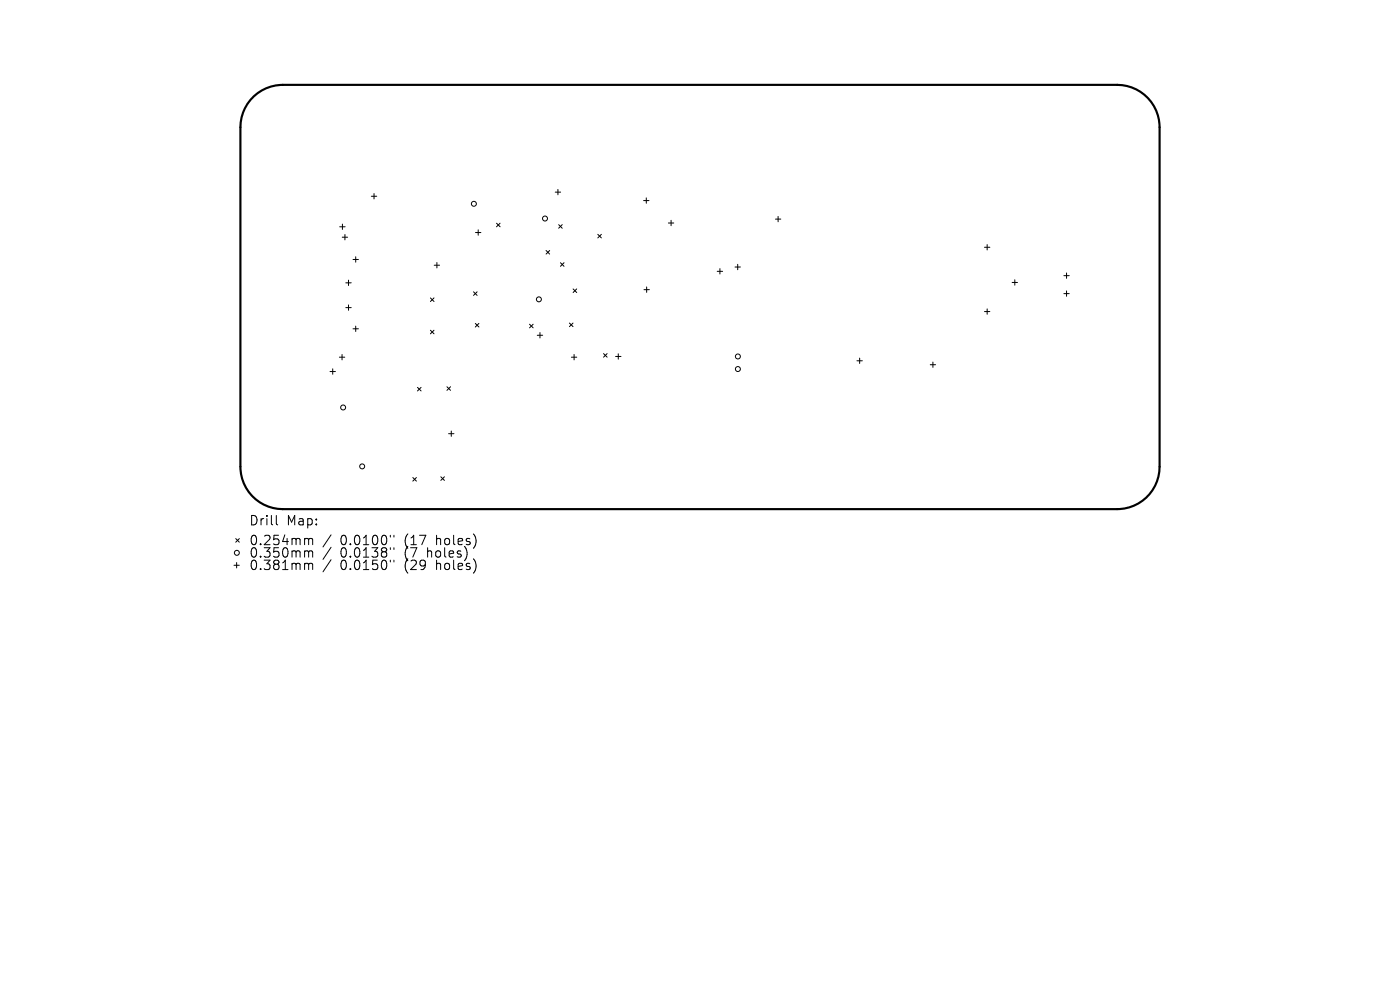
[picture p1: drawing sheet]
<svg xmlns="http://www.w3.org/2000/svg" width="297mm" height="210mm" viewBox="0 0 297 210" stroke-linecap="round" stroke-linejoin="round" font-family="sans-serif">
<defs><g id="words">
<g font-size="2.8">
<text x="52.8" y="111.7">Drill</text>
<text x="60.8" y="111.7">Map:</text>
<text x="52.8" y="115.9">0.254mm</text>
<text x="52.8" y="118.6">0.350mm</text>
<text x="72.2" y="115.9">0.0100&quot;</text>
<text x="72.2" y="118.6">0.0138&quot;</text>
<text x="85.9" y="115.9">(17</text>
<text x="85.9" y="118.6">(7</text>
<text x="90.9" y="118.6">holes)</text>
<text x="92.8" y="115.9">holes)</text>
<text x="52.8" y="121.2">0.381mm</text>
<text x="72.2" y="121.2">0.0150&quot;</text>
<text x="85.9" y="121.2">(29</text>
<text x="92.8" y="121.2">holes)</text>
</g>
</g></defs>
<path d="M53.8 20.5a9 9 0 0 1 6.2-2.5h177a9 9 0 0 1 9 9v72a9 9 0 0 1-9 9h-177a9 9 0 0 1-9-9v-72a9 9 0 0 1 2.8-6.5z" fill="none" stroke="#000" stroke-width=".46"/>
<g fill="none" stroke="#000" stroke-width=".21">
<path d="M72.1 48.1h1.1M72.6 50.3h1.1M72.6 47.5v1.2M73.2 49.7v1.2M73.4 60h1.1M73.9 59.4v1.2M74.9 55h1.1M75.5 54.5v1.1M78.8 41.6h1.1M79.3 41.1v1.1M92.1 56.3h1.2M92.7 55.7v1.1"/>
<path d="M100.9 49.3h1.1M101.4 48.8v1.1M105.3 47.3l.8 .8M106.1 47.3l-.8 .8M115.8 53.1l.8 .8M116.6 53.1l-.8 .8M117.8 40.8h1.1M118.4 40.2v1.1M118.5 47.7l.8 .7M118.9 55.7l.8 .8M119.3 47.7l-.8 .7M119.7 55.7l-.8 .8"/>
<path d="M126.8 49.7l.8 .8M127.6 49.7l-.8 .8M136.5 42.5h1.2M137.1 42v1.1M141.8 47.3h1.1M142.4 46.7v1.2M152.2 57.6h1.1M152.7 57v1.1M155.9 56.6h1.2M156.5 56.1v1.1M164.5 46.5h1.1M165.1 45.9v1.2"/>
<path d="M208.8 52.5h1.2M209.4 51.9v1.1M214.7 59.9h1.2M215.3 59.3v1.2M225.7 58.5h1.1M226.3 57.9v1.1M70 78.8h1.2M70.6 78.2v1.2M72 75.8h1.1M72.6 75.2v1.1M73.4 65.3h1.1M73.9 64.7v1.1"/>
<path d="M74.9 69.7h1.1M75.5 69.2v1.1M91.3 63.2l.8 .8M91.3 70.1l.8 .7M92.1 63.2l-.8 .8M92.1 70.1l-.8 .7M100.5 61.9l.7 .8M100.8 68.6l.8 .8M101.2 61.9l-.7 .8M101.6 68.6l-.8 .8M112.3 68.8l.8 .7M113.1 68.8l-.8 .7"/>
<path d="M114 71.1h1.1M114.6 70.5v1.2M120.8 68.5l.8 .8M121.2 75.8h1.2M121.6 68.5l-.8 .8M121.6 61.3l.7 .8M121.8 75.2v1.1M122.3 61.3l-.7 .8M128 75l.8 .8M128.8 75l-.8 .8M130.6 75.6h1.1M131.2 75v1.2"/>
<path d="M136.6 61.4h1.2M137.2 60.9v1.1M181.8 76.5h1.1M182.4 76v1.1M197.3 77.4h1.2M197.9 76.8v1.1M208.8 66.1h1.2M209.4 65.5v1.2M225.7 62.3h1.1M226.3 61.7v1.2M88.6 82.2l.7 .7M89.3 82.2l-.7 .7"/>
<path d="M94.8 82l.8 .8M95.2 92h1.1M95.6 82l-.8 .8M95.7 91.4v1.2M49.6 119.9h1.2M50 114.2l.8 .8M50.2 119.3v1.2M50.8 114.2l-.8 .8M58.6 109.3v1.8l.3 .2M64.9 114.2h.3l.3 .3M64.9 116.9h.3l.3 .2M64.9 119.5l.5 .1 .1 .2"/>
<path d="M65.5 114.5l.3-.3 .4 .1 .1 1.2M65.5 114.5v1M65.5 117.1v1.1M65.5 119.8v1M65.5 117.1l.3-.2h.4l.1 1.3M65.5 119.8l.3-.3 .4 .1 .1 1.2M70.2 113.5l-1.7 2.5M70.2 116.1l-1.7 2.6M70.2 118.7l-1.7 2.6M82.8 113.5v.4M82.8 116.2v.4M82.8 118.8v.4"/>
<path d="M83.6 113.5v.4M83.6 116.2v.4M83.6 118.8v.4M87.6 101.3l.7 .8M88.3 101.3l-.7 .8M93.5 101.1l.8 .8M94.3 101.1l-.8 .8"/>
<circle cx="100.5" cy="43.2" r=".52"/>
<circle cx="115.6" cy="46.4" r=".52"/>
<circle cx="114.3" cy="63.5" r=".52"/>
<circle cx="156.5" cy="75.6" r=".52"/>
<circle cx="156.5" cy="78.3" r=".52"/>
<circle cx="72.8" cy="86.4" r=".52"/>
<circle cx="76.8" cy="98.9" r=".52"/>
<circle cx="50.2" cy="117.3" r=".52"/>
</g>
<use href="#words"/>
</svg>
